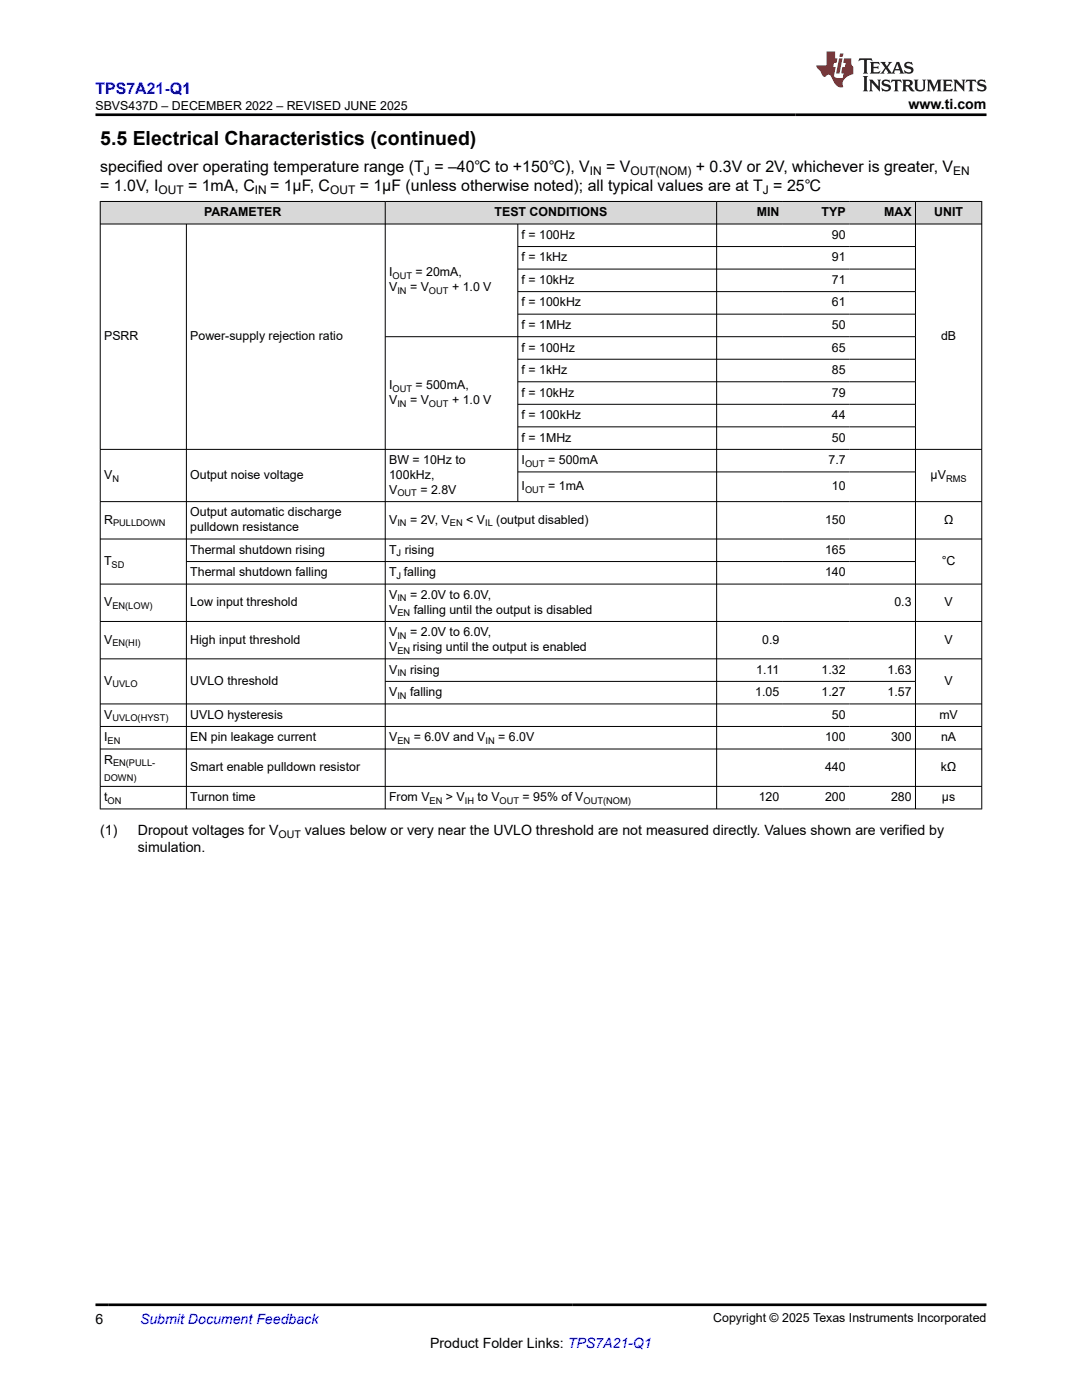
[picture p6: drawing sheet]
<svg xmlns="http://www.w3.org/2000/svg" width="216mm" height="279mm" viewBox="0 0 216 279" stroke-linecap="round" stroke-linejoin="round" font-family="sans-serif">
<defs><g id="words">
<text font-size="3.9" x="20" y="28.8">5.5 Electrical Characteristics (continued)</text>
<text font-size="3.2" fill="#00f" x="19.1" y="18.7">TPS7A21-Q1</text>
<g font-size="3.2">
<text x="20" y="34.3">specified over operating temperature range (T = –40℃ to +150℃), V</text>
<text x="121" y="34.3">= V</text>
<text x="138.9" y="34.3">+ 0.3V or 2V, whichever is greater, V</text>
<text x="20" y="38.1">= 1.0V, I</text>
<text x="37.5" y="38.1">= 1mA, C</text>
<text x="53.9" y="38.1">= 1µF, C</text>
<text x="71.8" y="38.1">= 1µF (unless otherwise noted); all typical values are at T = 25℃</text>
</g>
<g font-size="2.8">
<text x="181.3" y="21.8">www.ti.com</text>
<text x="20" y="166.6">(1)</text>
<text x="27.5" y="166.6">Dropout voltages for V</text>
<text x="60.8" y="166.6">values below or very near the UVLO threshold are not measured directly. Values shown are verified by</text>
<text x="27.5" y="170">simulation.</text>
<text x="19.1" y="264.2">6</text>
<text x="85.8" y="269">Product Folder Links: TPS7A21-Q1</text>
</g>
<text font-size="2.8" fill="#00f" x="27.9" y="264.2">Submit Document Feedback</text>
<g font-size="2.5">
<text x="19.1" y="21.9">SBVS437D – DECEMBER 2022 – REVISED JUNE 2025</text>
<text x="40.7" y="43.2">PARAMETER</text>
<text x="98.7" y="43.2">TEST CONDITIONS</text>
<text x="104.1" y="47.7">f = 100Hz</text>
<text x="151" y="43.2">MIN</text>
<text x="163.9" y="43.2">TYP</text>
<text x="166" y="47.7">90</text>
<text x="176.4" y="43.2">MAX</text>
<text x="186.4" y="43.2">UNIT</text>
<text x="104.1" y="52.2">f = 1kHz</text>
<text x="166" y="52.2">91</text>
<text x="77.6" y="58.1">V</text>
<text x="77.6" y="55.2">I</text>
<text x="81.8" y="58.1">= V</text>
<text x="82.9" y="55.2">= 20mA,</text>
<text x="90.2" y="58.1">+ 1.0 V</text>
<text x="104.1" y="56.7">f = 10kHz</text>
<text x="166" y="56.7">71</text>
<text x="104.1" y="61.2">f = 100kHz</text>
<text x="104.1" y="65.7">f = 1MHz</text>
<text x="166" y="61.2">61</text>
<text x="166" y="65.7">50</text>
<text x="20.8" y="67.9">PSRR</text>
<text x="38" y="67.9">Power-supply rejection ratio</text>
<text x="104.1" y="70.2">f = 100Hz</text>
<text x="166" y="70.2">65</text>
<text x="187.8" y="67.9">dB</text>
<text x="77.6" y="77.7">I</text>
<text x="82.9" y="77.7">= 500mA,</text>
<text x="104.1" y="74.7">f = 1kHz</text>
<text x="166" y="74.7">85</text>
<text x="77.6" y="80.6">V</text>
<text x="81.8" y="80.6">= V</text>
<text x="90.2" y="80.6">+ 1.0 V</text>
<text x="104.1" y="79.2">f = 10kHz</text>
<text x="104.1" y="83.6">f = 100kHz</text>
<text x="166" y="79.2">79</text>
<text x="166" y="83.6">44</text>
<text x="104.1" y="88.1">f = 1MHz</text>
<text x="166" y="88.1">50</text>
<text x="20.8" y="95.6">V</text>
<text x="38" y="95.6">Output noise voltage</text>
<text x="77.6" y="92.6">BW = 10Hz to</text>
<text x="77.6" y="95.6">100kHz,</text>
<text x="104.1" y="92.6">I</text>
<text x="109.4" y="92.6">= 500mA</text>
<text x="165.3" y="92.6">7.7</text>
<text x="185.7" y="95.6">µV</text>
<text x="77.6" y="98.6">V</text>
<text x="83.9" y="98.6">= 2.8V</text>
<text x="104.1" y="97.9">I</text>
<text x="109.4" y="97.9">= 1mA</text>
<text x="166" y="97.9">10</text>
<text x="20.8" y="104.6">R</text>
<text x="38" y="103.1">Output automatic discharge</text>
<text x="38" y="106">pulldown resistance</text>
<text x="77.6" y="104.6">V</text>
<text x="81.8" y="104.6">= 2V, V</text>
<text x="93" y="104.6">&lt; V</text>
<text x="99" y="104.6">(output disabled)</text>
<text x="164.6" y="104.6">150</text>
<text x="188.4" y="104.6">Ω</text>
<text x="20.8" y="112.8">T</text>
<text x="38" y="110.5">Thermal shutdown rising</text>
<text x="77.6" y="110.5">T rising</text>
<text x="164.6" y="110.5">165</text>
<text x="187.9" y="112.8">°C</text>
<text x="38" y="115">Thermal shutdown falling</text>
<text x="77.6" y="115">T falling</text>
<text x="77.6" y="119.5">V</text>
<text x="81.8" y="119.5">= 2.0V to 6.0V,</text>
<text x="164.6" y="115">140</text>
<text x="20.8" y="121">V</text>
<text x="38" y="121">Low input threshold</text>
<text x="77.6" y="122.5">V</text>
<text x="82.5" y="122.5">falling until the output is disabled</text>
<text x="178.5" y="121">0.3</text>
<text x="188.5" y="121">V</text>
<text x="20.8" y="128.5">V</text>
<text x="38" y="128.5">High input threshold</text>
<text x="77.6" y="127">V</text>
<text x="77.6" y="130">V</text>
<text x="81.8" y="127">= 2.0V to 6.0V,</text>
<text x="82.4" y="130">rising until the output is enabled</text>
<text x="152.1" y="128.5">0.9</text>
<text x="188.5" y="128.5">V</text>
<text x="20.8" y="136.7">V</text>
<text x="38" y="136.7">UVLO threshold</text>
<text x="77.6" y="134.4">V</text>
<text x="81.8" y="134.4">rising</text>
<text x="150.9" y="134.4">1.11</text>
<text x="163.9" y="134.4">1.32</text>
<text x="177.1" y="134.4">1.63</text>
<text x="188.5" y="136.7">V</text>
<text x="20.8" y="143.4">V</text>
<text x="38" y="143.4">UVLO hysteresis</text>
<text x="77.6" y="138.9">V</text>
<text x="81.8" y="138.9">falling</text>
<text x="150.7" y="138.9">1.05</text>
<text x="163.9" y="138.9">1.27</text>
<text x="166" y="143.4">50</text>
<text x="177.1" y="138.9">1.57</text>
<text x="187.4" y="143.4">mV</text>
<text x="20.8" y="147.9">I</text>
<text x="38" y="147.9">EN pin leakage current</text>
<text x="77.6" y="147.9">V</text>
<text x="82.5" y="147.9">= 6.0V and V</text>
<text x="99.4" y="147.9">= 6.0V</text>
<text x="164.6" y="147.9">100</text>
<text x="177.8" y="147.9">300</text>
<text x="187.8" y="147.9">nA</text>
<text x="20.8" y="152.4">R</text>
<text x="38" y="153.9">Smart enable pulldown resistor</text>
<text x="164.6" y="153.9">440</text>
<text x="187.7" y="153.9">kΩ</text>
<text x="20.8" y="159.9">t</text>
<text x="38" y="159.9">Turnon time</text>
<text x="77.6" y="159.9">From V</text>
<text x="89" y="159.9">&gt; V</text>
<text x="95.3" y="159.9">to V</text>
<text x="104.3" y="159.9">= 95% of V</text>
<text x="151.4" y="159.9">120</text>
<text x="164.6" y="159.9">200</text>
<text x="177.8" y="159.9">280</text>
<text x="188" y="159.9">µs</text>
<text x="142.3" y="263.9">Copyright © 2025 Texas Instruments Incorporated</text>
</g>
<g font-size="2.4">
<text x="84.6" y="34.9">J</text>
<text x="117.7" y="34.9">IN</text>
<text x="125.8" y="34.9">OUT(NOM)</text>
<text x="190.2" y="34.9">EN</text>
<text x="31.6" y="38.7">OUT</text>
<text x="50.9" y="38.7">IN</text>
<text x="65.9" y="38.7">OUT</text>
<text x="152.2" y="38.7">J</text>
</g>
<text font-size="2.1" x="55.6" y="167.2">OUT</text>
<g font-size="1.9">
<text x="78.3" y="55.7">OUT</text>
<text x="79.3" y="58.6">IN</text>
<text x="85.6" y="58.6">OUT</text>
<text x="78.3" y="78.2">OUT</text>
<text x="79.3" y="81.1">IN</text>
<text x="85.6" y="81.1">OUT</text>
<text x="104.8" y="93.1">OUT</text>
<text x="22.4" y="96.1">N</text>
<text x="79.3" y="99.1">OUT</text>
<text x="104.8" y="98.4">OUT</text>
<text x="188.8" y="96.1">RMS</text>
<text x="22.6" y="105">PULLDOWN</text>
<text x="79.3" y="105">IN</text>
<text x="89.8" y="105">EN</text>
<text x="96.8" y="105">IL</text>
<text x="22.3" y="113.3">SD</text>
<text x="79.1" y="111">J</text>
<text x="79.1" y="115.5">J</text>
<text x="22.4" y="121.5">EN(LOW)</text>
<text x="79.3" y="120">IN</text>
<text x="79.3" y="123">EN</text>
<text x="22.4" y="129">EN(HI)</text>
<text x="79.3" y="127.5">IN</text>
<text x="79.3" y="130.4">EN</text>
<text x="22.4" y="137.2">UVLO</text>
<text x="79.3" y="134.9">IN</text>
<text x="22.4" y="143.9">UVLO(HYST)</text>
<text x="79.3" y="139.4">IN</text>
<text x="21.5" y="148.4">EN</text>
<text x="79.3" y="148.4">EN</text>
<text x="96.9" y="148.4">IN</text>
<text x="20.8" y="155.9">DOWN)</text>
<text x="22.6" y="152.9">EN(PULL-</text>
<text x="21.5" y="160.4">ON</text>
<text x="85.7" y="160.4">EN</text>
<text x="92.8" y="160.4">IH</text>
<text x="99.7" y="160.4">OUT</text>
<text x="116.4" y="160.4">OUT(NOM)</text>
</g>
</g></defs>
<g fill="#d8d8d8">
<path d="M20 40.2h175.9v4.5h-175.9z" fill-rule="evenodd"/>
<path d="M20.1 40.3h56.7v4.3h-56.7z" fill-rule="evenodd"/>
<path d="M76.9 40.3h66v4.3h-66z" fill-rule="evenodd"/>
<path d="M143.1 40.3h13.1v4.3h-13.1z" fill-rule="evenodd"/>
<path d="M156.2 40.3h13.2v4.3h-13.2z" fill-rule="evenodd"/>
<path d="M169.4 40.3h13.2v4.3h-13.2z" fill-rule="evenodd"/>
<path d="M182.7 40.3h13.1v4.3h-13.1z" fill-rule="evenodd"/>
</g>
<g fill="none" stroke="#000" stroke-width=".2">
<path d="M19.9 40.2h176.1M19.9 44.7h176.1M20 40.1v121.4M37.2 44.7v116.8M76.9 40.1v121.4M103.3 44.7v55.5M103.3 49.2h79.4M103.3 53.7h79.4M103.3 58.2h79.4M143 40.1v121.4M182.7 40.1v121.4M195.9 40.1v121.4"/>
<path d="M76.9 67.2h105.8M103.3 62.7h79.4M103.3 71.7h79.4M103.3 76.2h79.4M19.9 89.7h176.1M103.3 80.7h79.4M103.3 85.2h79.4M103.3 94.2h79.4M19.9 100.1h176.1M19.9 107.6h176.1M19.9 116.6h176.1M37.2 112.1h145.5"/>
<path d="M19.9 124h176.1M19.9 131.5h176.1M76.9 136h105.8M19.9 140.5h176.1M19.9 145h176.1M19.9 149.5h176.1M19.9 156.9h176.1M19.9 161.4h176.1"/>
</g>
<path d="M171.5 11.6l-.2 .6 .5-.2h.6v.1v2.2l-.2 .4h1l-.2-.4v-2.2v-.1h.5l.6 .2-.2-.6zM173.6 12.4l.2 .3v1.6l-.2 .4h1.9l.1-.6a1.08 1.08 0 0 1-1.3 .2v-.7h.6l.4 .2v-.7l-.4 .2h-.6v-.5l.2-.2a1 1 0 0 1 1 .3l-.1-.5zM175.7 12.4l.9 1.1-1 1.2h.9l-.2-.2 .5-.8 .4 .8-.2 .2h1.6l-.2-.2 .2-.5h.9l.1 .5-.1 .2h.9l-.2-.4-.8-1.9h-.5l-.9 2.1-.9-1.1 .9-1h-.8l.2 .2-.4 .6-.4-.6 .2-.2zM179 12.8l.4 1h-.7zM180.7 12.5a.65 .65 0 0 0-.2 .7 .65 .65 0 0 0 .6 .5l.6 .1 .1 .3a.79 .79 0 0 1-.7 .4 .79 .79 0 0 1-.7-.5l.1 .7 .2-.1a.93 .93 0 0 0 1.1 0 .93 .93 0 0 0 .4-.9 1.46 1.46 0 0 0-1.2-.6l-.1-.3a1.09 1.09 0 0 1 1.2 .2l-.2-.6-.1 .1-.5-.2zM172.2 15.2l.2 .4v2.2l-.2 .4h1l-.2-.4v-2.2l.2-.4zM173.4 15.9l.2 .4v1.5l-.2 .4h.8l-.3-.4 .1-1.3 1.6 1.8v-2l.2-.4h-.7l.1 .2 .1 1.1-1.2-1.3zM176.2 16a.65 .65 0 0 0-.2 .8 .65 .65 0 0 0 .6 .4l.6 .2 .1 .2a.79 .79 0 0 1-.7 .4 .79 .79 0 0 1-.7-.5l.1 .7 .2-.1a.93 .93 0 0 0 1.1 .1 .93 .93 0 0 0 .4-1 1.46 1.46 0 0 0-1.2-.5l-.1-.4a1.09 1.09 0 0 1 1.2 .2l-.1-.6-.2 .1-.5-.1zM177.9 15.9l-.1 .6a.63 .63 0 0 1 .8-.3v1.6l-.3 .4h1l-.2-.4v-1.6a.66 .66 0 0 1 .8 .3l-.1-.6zM180 15.9l.2 .4v1.5l-.2 .4h1l-.2-.2-.1-.7h.5l.1 .2a.79 .79 0 0 0 1.2 .6l-1-.9a.61 .61 0 0 0 .6-.6 .61 .61 0 0 0-.5-.7zM180.8 16.2h.1a.47 .47 0 0 1 .5 .1 .47 .47 0 0 1 .1 .5l-.1 .1-.7 .1zM182.3 15.9l.2 .2a2.27 2.27 0 0 0 .4 2 1.04 1.04 0 0 0 1.7-.7v-1.3l.2-.2h-.8l.2 .4v1.1a.6 .6 0 0 1-.6 .6 .6 .6 0 0 1-.6-.6v-1.1l.3-.4zM184.9 15.9l.2 .4v1.5l-.2 .4h.8l-.3-.4v-1.4l.9 1.9 .9-1.9v1.4l-.3 .4h1l-.2-.4v-1.5l.2-.4h-.8l-.7 1.5-.6-1.5zM188.1 15.9l.2 .4v1.5l-.2 .4h1.9l.1-.6a1.09 1.09 0 0 1-1.3 .2v-.7h.6l.4 .2v-.6l-.4 .2h-.6v-.6l.2-.1a1.01 1.01 0 0 1 1 .3l-.1-.6zM190.2 15.9l.3 .4v1.5l-.3 .4h.8l-.2-.4v-1.3l1.6 1.8v-2l.2-.4h-.7l.2 .2v1.1l-1.2-1.3zM192.8 15.9l-.1 .6a.63 .63 0 0 1 .8-.3v1.6l-.3 .4h1l-.2-.4v-1.6a.66 .66 0 0 1 .8 .3l-.1-.6zM195.2 16a.65 .65 0 0 0-.2 .8 .65 .65 0 0 0 .6 .4l.6 .2 .2 .2a.79 .79 0 0 1-.7 .4 .79 .79 0 0 1-.7-.5l.1 .7 .2-.1a.93 .93 0 0 0 1 .1 .93 .93 0 0 0 .5-1 1.46 1.46 0 0 0-1.3-.5v-.4a1.09 1.09 0 0 1 1.2 .2l-.2-.6-.2 .1-.5-.1z" fill="#231f20"/>
<path d="M164.9 10.3v2.7h-2l.1 .4 .8 1a.95 .95 0 0 0 1 .9 .59 .59 0 0 1 .5-.4 .59 .59 0 0 1 .5 .3l.4 .8a1.59 1.59 0 0 0 2.1 1.4 1.61 1.61 0 0 1 1-2.3l1-.3-.1-1.5a1.59 1.59 0 0 1-.3-1.7h-1.5l-.2 .9h.6l-.2 .9h-.5l-.2 .9v.3l.4 .1-.1 .9h-.7a.73 .73 0 0 1-1-.7l.3-1.5h-.5l.1-.9h.5l.2-.9h-.5v-1.3zM167.4 11.6l-.6 3.1h.7l.6-3.1zM167.6 10.7l-.1 .6h.7l.1-.6z" fill="#ed1c24"/>
<path d="M19.1 22.9h177.8M19.1 260.4h177.8" fill="none" stroke="#000" stroke-width=".53"/>
<use href="#words"/>
</svg>
